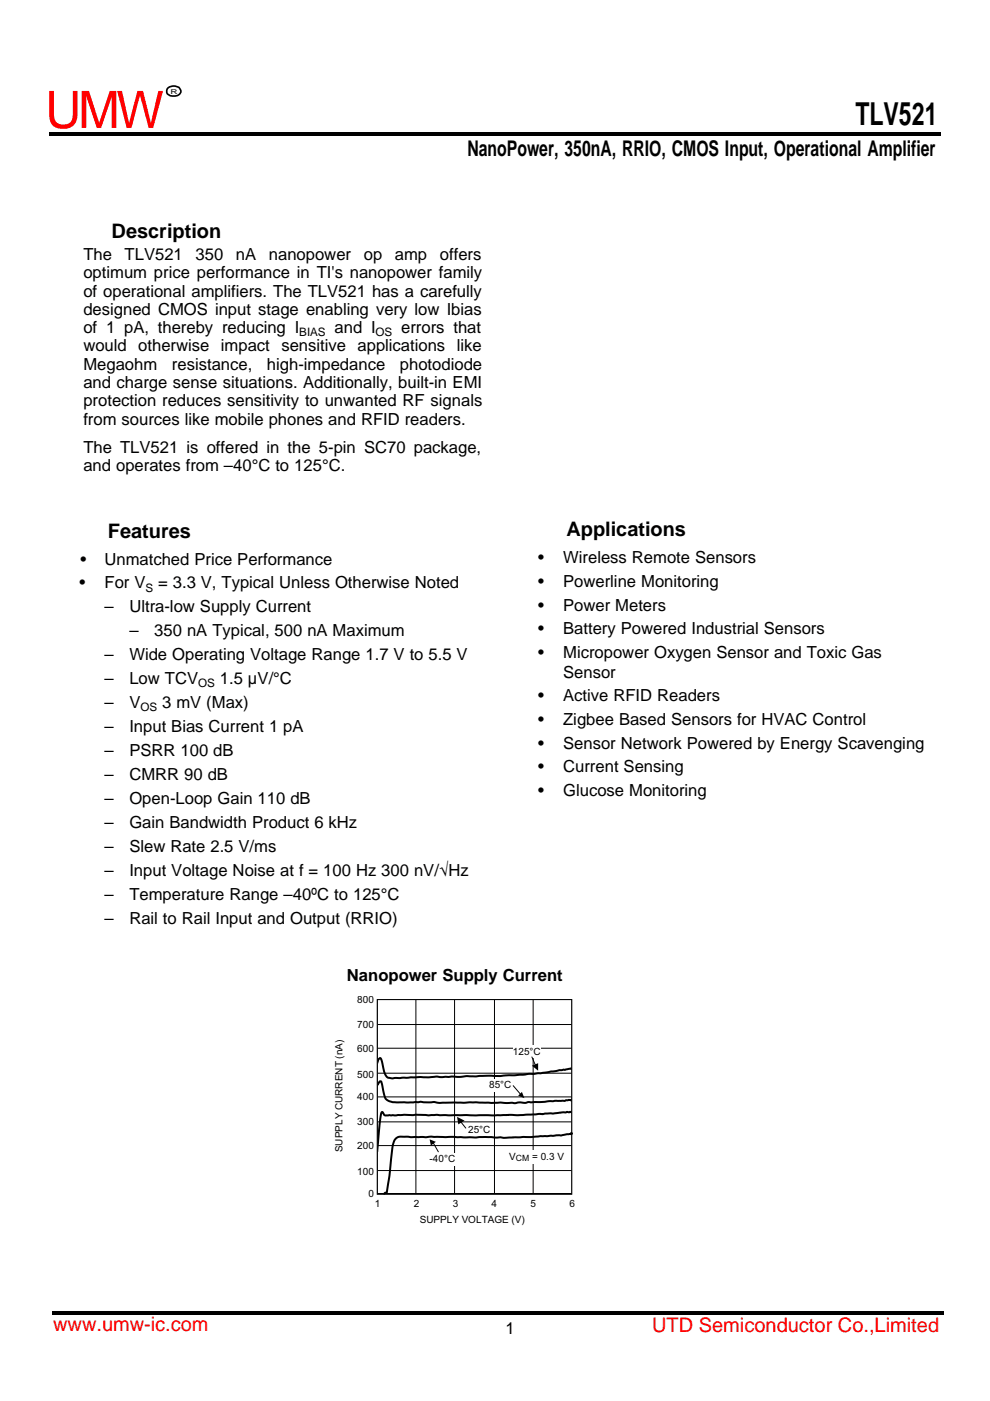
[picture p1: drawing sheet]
<svg xmlns="http://www.w3.org/2000/svg" width="210mm" height="297mm" viewBox="0 0 210 297" stroke-linecap="round" stroke-linejoin="round" font-family="sans-serif">
<defs><g id="words">
<text font-size="10.9" fill="#f00" x="9.6" y="27.1">UMW</text>
<text font-size="6.7" x="181.4" y="26.6">TLV521</text>
<text font-size="4.6" x="99.1" y="33.1">NanoPower, 350nA, RRIO, CMOS Input, Operational Amplifier</text>
<g font-size="4.2">
<text x="23.7" y="50.4">Description</text>
<text x="22.9" y="114">Features</text>
<text x="120.2" y="113.7">Applications</text>
</g>
<g font-size="4.2" fill="#f00">
<text x="11.3" y="282.1">www.umw-ic.com</text>
<text x="138.3" y="282.5">UTD Semiconductor Co.,Limited</text>
</g>
<g font-size="3.5">
<text x="17.7" y="55.1">The</text>
<text x="17.7" y="59">optimum price performance in TI's nanopower family</text>
<text x="26.4" y="55.1">TLV521</text>
<text x="41.5" y="55.1">350</text>
<text x="50" y="55.1">nA</text>
<text x="57" y="55.1">nanopower</text>
<text x="77.2" y="55.1">op</text>
<text x="83.8" y="55.1">amp</text>
<text x="93.3" y="55.1">offers</text>
<text x="17.7" y="62.9">of operational amplifiers. The TLV521 has a carefully</text>
<text x="17.7" y="66.7">designed CMOS input stage enabling very low Ibias</text>
<text x="17.7" y="70.6">of 1 pA, thereby reducing I</text>
<text x="71" y="70.6">and I</text>
<text x="85.1" y="70.6">errors that</text>
<text x="17.7" y="74.5">would otherwise impact sensitive applications like</text>
<text x="17.7" y="78.4">Megaohm</text>
<text x="17.7" y="82.3">and charge sense situations. Additionally, built-in EMI</text>
<text x="36.5" y="78.4">resistance,</text>
<text x="56.6" y="78.4">high-impedance</text>
<text x="84.8" y="78.4">photodiode</text>
<text x="17.7" y="86.1">protection reduces sensitivity to unwanted RF signals</text>
<text x="17.7" y="96">The TLV521 is offered in the 5-pin SC70 package,</text>
<text x="17.7" y="90">from sources like mobile phones and RFID readers.</text>
<text x="17.7" y="99.9">and operates from –40°C to 125°C.</text>
<text x="17.1" y="119.7">•</text>
<text x="22.1" y="119.7">Unmatched Price Performance</text>
<text x="114.2" y="119.4">•</text>
<text x="119.5" y="119.4">Wireless Remote Sensors</text>
<text x="16.9" y="124.7">•</text>
<text x="22.2" y="124.7">For V</text>
<text x="33.5" y="124.7">= 3.3 V, Typical Unless Otherwise Noted</text>
<text x="114.2" y="124.4">•</text>
<text x="119.5" y="124.4">Powerline Monitoring</text>
<text x="22.2" y="129.8">–</text>
<text x="27.4" y="129.8">Ultra-low Supply Current</text>
<text x="114.2" y="129.5">•</text>
<text x="119.5" y="129.5">Power Meters</text>
<text x="27.5" y="134.9">–</text>
<text x="32.7" y="134.9">350 nA Typical, 500 nA Maximum</text>
<text x="114.2" y="134.5">•</text>
<text x="119.5" y="134.5">Battery Powered Industrial Sensors</text>
<text x="22.2" y="139.9">–</text>
<text x="27.4" y="139.9">Wide Operating Voltage Range 1.7 V to 5.5 V</text>
<text x="114.2" y="139.5">•</text>
<text x="119.5" y="143.7">Sensor</text>
<text x="119.5" y="139.5">Micropower Oxygen Sensor and Toxic Gas</text>
<text x="22.2" y="145">–</text>
<text x="27.4" y="145">Low TCV</text>
<text x="46.6" y="145">1.5 µV/°C</text>
<text x="114.2" y="148.7">•</text>
<text x="119.5" y="148.7">Active RFID Readers</text>
<text x="22.2" y="150.1">–</text>
<text x="22.2" y="155.2">–</text>
<text x="27.4" y="150.1">V</text>
<text x="27.4" y="155.2">Input Bias Current 1 pA</text>
<text x="34.4" y="150.1">3 mV (Max)</text>
<text x="114.2" y="153.7">•</text>
<text x="119.5" y="153.7">Zigbee Based Sensors for HVAC Control</text>
<text x="22.2" y="160.3">–</text>
<text x="27.4" y="160.3">PSRR 100 dB</text>
<text x="114.2" y="158.7">•</text>
<text x="119.5" y="158.7">Sensor Network Powered by Energy Scavenging</text>
<text x="22.2" y="165.3">–</text>
<text x="27.4" y="165.3">CMRR 90 dB</text>
<text x="114.2" y="163.7">•</text>
<text x="119.5" y="163.7">Current Sensing</text>
<text x="22.2" y="170.4">–</text>
<text x="27.4" y="170.4">Open-Loop Gain 110 dB</text>
<text x="114.2" y="168.7">•</text>
<text x="119.5" y="168.7">Glucose Monitoring</text>
<text x="22.2" y="175.5">–</text>
<text x="27.4" y="175.5">Gain Bandwidth Product 6 kHz</text>
<text x="22.2" y="180.6">–</text>
<text x="22.2" y="185.7">–</text>
<text x="27.4" y="180.6">Slew Rate 2.5 V/ms</text>
<text x="27.4" y="185.7">Input Voltage Noise at f = 100 Hz 300 nV/√Hz</text>
<text x="22.2" y="190.7">–</text>
<text x="27.4" y="190.7">Temperature Range –40ºC to 125°C</text>
<text x="22.2" y="195.8">–</text>
<text x="27.4" y="195.8">Rail to Rail Input and Output (RRIO)</text>
<text x="73.6" y="208">Nanopower Supply Current</text>
<text x="107.2" y="282.9">1</text>
</g>
<g font-size="2.5">
<text x="63.5" y="71.3">BIAS</text>
<text x="79.7" y="71.3">OS</text>
<text x="30.9" y="125.4">S</text>
<text x="42" y="145.7">OS</text>
<text x="29.8" y="150.8">OS</text>
</g>
<g font-size="2.1">
<text x="75.8" y="212.7">800</text>
<text x="75.8" y="218">700</text>
<text x="75.8" y="223.1">600</text>
<text x="108.8" y="223.6">125°C</text>
<text x="75.8" y="228.4">500</text>
<text x="75.8" y="233.3">400</text>
<text x="103.8" y="230.8">85°C</text>
<text x="75.8" y="238.6">300</text>
<text x="72.7" y="244.3" transform="rotate(-90 72.7 244.3)">SUPPLY CURRENT (nA)</text>
<text x="75.8" y="243.7">200</text>
<text x="99.3" y="240.2">25°C</text>
<text x="108" y="245.8">V</text>
<text x="112.9" y="245.8">= 0.3 V</text>
<text x="75.8" y="249">100</text>
<text x="91.1" y="246.4">-40°C</text>
<text x="78.1" y="253.8">0</text>
<text x="79.5" y="255.9">1</text>
<text x="87.8" y="255.9">2</text>
<text x="96" y="255.9">3</text>
<text x="104.3" y="255.9">4</text>
<text x="112.5" y="255.9">5</text>
<text x="120.8" y="255.9">6</text>
<text x="89" y="259.2">SUPPLY VOLTAGE (V)</text>
</g>
<text font-size="1.8" x="109.4" y="246.2">CM</text>
<text font-size="1.4" x="36.2" y="19.9">R</text>
</g></defs>
<path d="M79.6 211.3h42.2v42.3h-42.2z" fill="none" stroke="#fff" stroke-width=".76"/>
<path d="M80 211.9h41.3v41.3h-41.3zM80 217.2h41.3M88.2 211.9v41.3M96.4 211.9v41.3M104.9 211.9v41.3M113.1 211.9v41.3M80 237.8h41.3M80 232.5h41.3M80 227.5h41.3M80 222.2h41.3M80 248.1h41.3M80 242.9h41.3" fill="none" stroke="#000" stroke-width=".21"/>
<path d="M80 225.3a.83 .83 0 0 1 .7-1l.4 1a5.1 5.1 0 0 0 1.1 3.1l1.1 .2 9.3-.4 1 .1h4l1.5-.2h6.9l8.7-.6 6.6-1M80 229.7l.1 .3 .3-.5a.29 .29 0 0 1 .2-.3 .29 .29 0 0 1 .3 .1l.1 .6a7.9 7.9 0 0 0 1 3.2 7.7 7.7 0 0 0 4.1 .6l3.2-.1h2.9l1 .2 7.7-.1 8.2 .2 1-.2 1.3 .1 .8-.2 7.6-.2 .8-.2h.6l.1 .1M121.3 235.9v-.2h-1l-3 .4-7.4 .3-17.3-.1-1.6 .1-2.8-.1-6 .2a.82 .82 0 0 1-1.1-.8l-.2 .3-.3 1.3-.6 6.8" fill="none" stroke="#000" stroke-width=".42"/>
<path d="M80 211.9v41.3h41.3v-41.3zM79.5 211.6h42.3v42.1h-42.3z" fill-rule="evenodd" fill="#fff"/>
<path d="M80 211.9h41.3v41.3h-41.3z" fill="none" stroke="#000" stroke-width=".21"/>
<path d="M108.9 221.7h5.8v2.6h-5.8z" fill-rule="evenodd" fill="#fff"/>
<path d="M97.7 237.8l1.1 1.3M108.9 230.2l1.5 1.8M112.8 224.1l.8 1.8M91.9 242.3l1.1 1.9" fill="none" stroke="#000" stroke-width=".21"/>
<path d="M97 236.8l1.5 .8-1.3 .8zM110.7 231.5l.5 1.3-1.3-.5zM112.8 225.9l1.3-.5v1.6zM91.1 241.5l1.4 .6-1.1 .8z" fill="#000"/>
<g fill="#fff">
<path d="M103.8 228.8h4.8v2.7h-4.8z" fill-rule="evenodd"/>
<path d="M99.3 238.4h4.8v2.3h-4.8z" fill-rule="evenodd"/>
<path d="M91.1 244.4h5.6v2.7h-5.6z" fill-rule="evenodd"/>
<path d="M108.1 243.9h11.1v2.9h-11.1z" fill-rule="evenodd"/>
</g>
<path d="M121.3 240.4l-.1-.2-.2 .2-2 .3-11.9 .5-4-.2-2.2 .1-14.5-.1a3.2 3.2 0 0 0-2.6 .5l-.5 1.6-.7 6.2-.6 3.5-.5 .3" fill="none" stroke="#000" stroke-width=".42"/>
<path d="M10.4 28h189.2v.8h-189.2zM11 277.9h189.2v.7h-189.2z" fill="#000"/>
<path d="M35.5 18.7a1.86 1.86 0 0 1 2.7 .1 1.07 1.07 0 0 1-.1 1.2 1.07 1.07 0 0 1-1.2 .4 1.1 1.1 0 0 1-1.3-.4 1.1 1.1 0 0 1-.1-1.3z" fill="none" stroke="#000" stroke-width=".35"/>
<use href="#words"/>
</svg>
